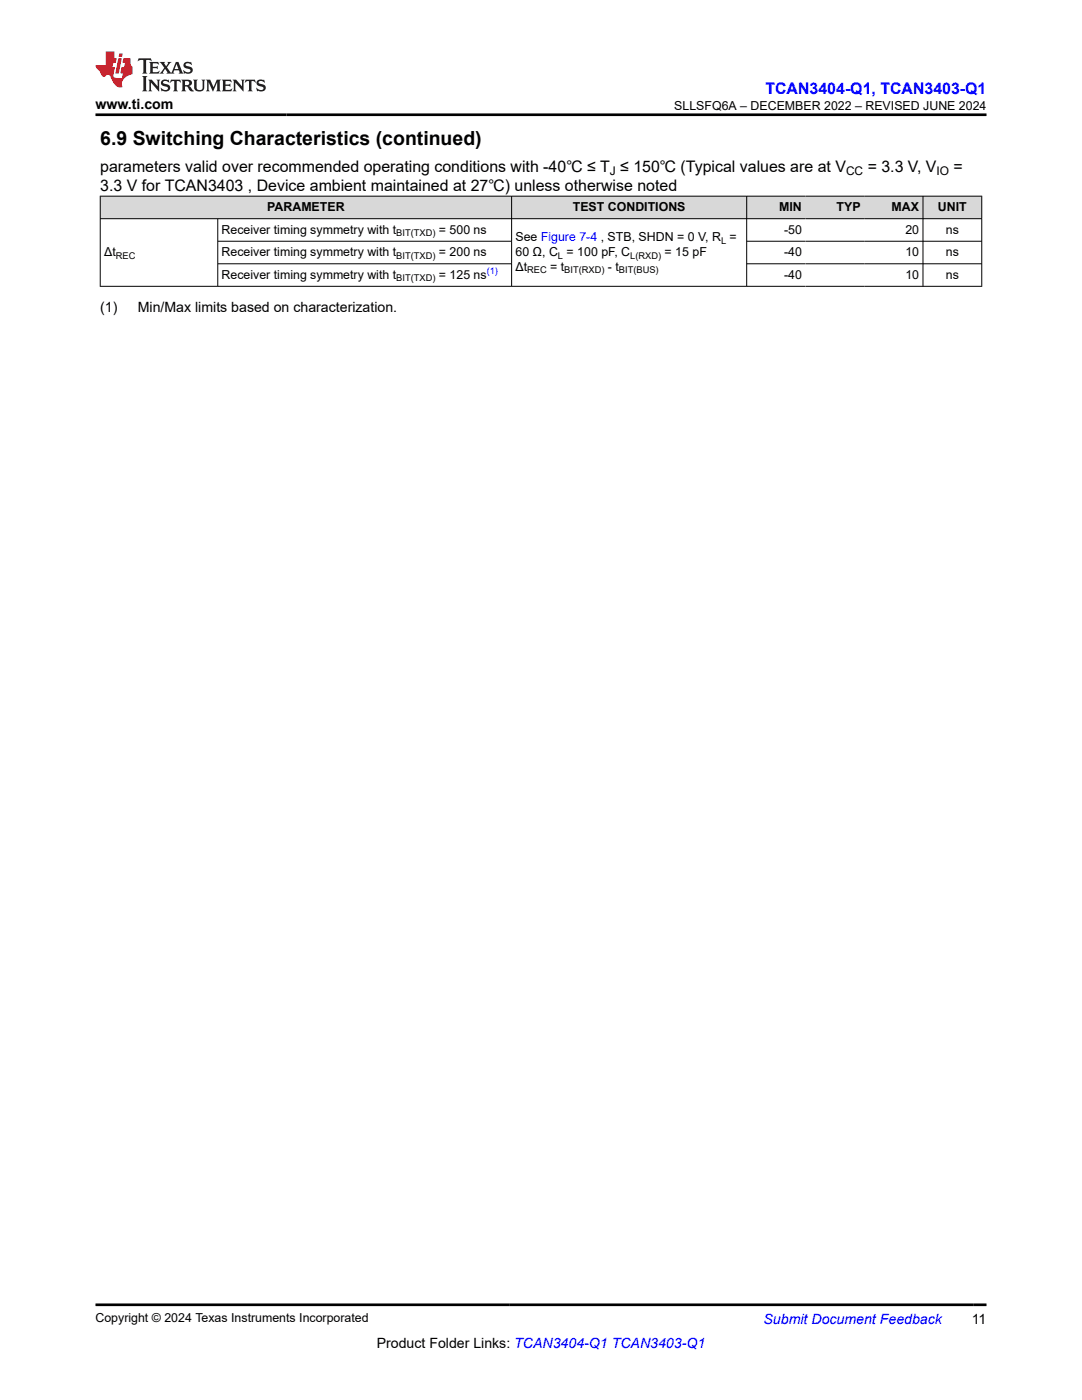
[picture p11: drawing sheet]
<svg xmlns="http://www.w3.org/2000/svg" width="216mm" height="279mm" viewBox="0 0 216 279" stroke-linecap="round" stroke-linejoin="round" font-family="sans-serif">
<defs><g id="words">
<text font-size="3.9" x="20" y="28.8">6.9 Switching Characteristics (continued)</text>
<text font-size="3.2" fill="#00f" x="152.7" y="18.7">TCAN3404-Q1, TCAN3403-Q1</text>
<g font-size="3.2">
<text x="20" y="34.3">parameters valid over recommended operating conditions with -40℃ ≤ T ≤ 150℃ (Typical values are at V</text>
<text x="173.1" y="34.3">= 3.3 V, V</text>
<text x="190.3" y="34.3">=</text>
<text x="20" y="38.1">3.3 V for TCAN3403 , Device ambient maintained at 27℃) unless otherwise noted</text>
</g>
<g font-size="2.8">
<text x="19" y="21.8">www.ti.com</text>
<text x="20" y="62.3">(1)</text>
<text x="27.5" y="62.3">Min/Max limits based on characterization.</text>
<text x="75.2" y="269">Product Folder Links: TCAN3404-Q1 TCAN3403-Q1</text>
<text x="193.9" y="264.2">11</text>
</g>
<text font-size="2.8" fill="#00f" x="152.4" y="264.2">Submit Document Feedback</text>
<g font-size="2.5">
<text x="134.5" y="21.9">SLLSFQ6A – DECEMBER 2022 – REVISED JUNE 2024</text>
<text x="44.2" y="46.6">Receiver timing symmetry with t</text>
<text x="53.3" y="42.1">PARAMETER</text>
<text x="87.6" y="46.6">= 500 ns</text>
<text x="114.3" y="42.1">TEST CONDITIONS</text>
<text x="155.5" y="42.1">MIN</text>
<text x="156.4" y="46.6">-50</text>
<text x="166.9" y="42.1">TYP</text>
<text x="177.9" y="42.1">MAX</text>
<text x="180.7" y="46.6">20</text>
<text x="187.2" y="42.1">UNIT</text>
<text x="188.7" y="46.6">ns</text>
<text x="20.8" y="51.1">Δt</text>
<text x="44.2" y="51.1">Receiver timing symmetry with t</text>
<text x="87.6" y="51.1">= 200 ns</text>
<text x="102.9" y="51.1">60 Ω, C = 100 pF, C</text>
<text x="102.9" y="48.1">See Figure 7-4 , STB, SHDN = 0 V, R =</text>
<text x="132.6" y="51.1">= 15 pF</text>
<text x="156.4" y="51.1">-40</text>
<text x="180.7" y="51.1">10</text>
<text x="188.7" y="51.1">ns</text>
<text x="44.2" y="55.6">Receiver timing symmetry with t</text>
<text x="87.6" y="55.6">= 125 ns</text>
<text x="102.9" y="54.1">Δt</text>
<text x="109.8" y="54.1">= t</text>
<text x="121.3" y="54.1">- t</text>
<text x="156.4" y="55.6">-40</text>
<text x="180.7" y="55.6">10</text>
<text x="188.7" y="55.6">ns</text>
<text x="19" y="263.9">Copyright © 2024 Texas Instruments Incorporated</text>
</g>
<g font-size="2.4">
<text x="121.7" y="34.9">J</text>
<text x="168.8" y="34.9">CC</text>
<text x="186.9" y="34.9">IO</text>
</g>
<g font-size="1.9">
<text x="79.1" y="47.1">BIT(TXD)</text>
<text x="23.1" y="51.6">REC</text>
<text x="79.1" y="51.6">BIT(TXD)</text>
<text x="111.3" y="51.6">L</text>
<text x="125.8" y="51.6">L(RXD)</text>
<text x="143.9" y="48.6">L</text>
<text x="79.1" y="56.1">BIT(TXD)</text>
<text x="105.2" y="54.6">REC</text>
<text x="112.6" y="54.6">BIT(RXD)</text>
<text x="123.5" y="54.6">BIT(BUS)</text>
</g>
<text font-size="1.9" fill="#00f" x="97.1" y="54.8">(1)</text>
</g></defs>
<g fill="#d8d8d8">
<path d="M20 39.1h175.9v4.5h-175.9z" fill-rule="evenodd"/>
<path d="M20.1 39.2h81.9v4.4h-81.9z" fill-rule="evenodd"/>
<path d="M102.1 39.2h46.8v4.4h-46.8z" fill-rule="evenodd"/>
<path d="M149.1 39.2h11.6v4.4h-11.6z" fill-rule="evenodd"/>
<path d="M160.7 39.2h11.7v4.4h-11.7z" fill-rule="evenodd"/>
<path d="M172.4 39.2h11.7v4.4h-11.7z" fill-rule="evenodd"/>
<path d="M184.2 39.2h11.6v4.4h-11.6z" fill-rule="evenodd"/>
</g>
<g fill="none" stroke="#000" stroke-width=".2">
<path d="M19.9 39.1h176.1M20 39.1v18.1M102.1 39.1v18.1M149 39.1v18.1M184.2 39.1v18.1M195.9 39.1v18.1M19.9 43.6h176.1M19.9 57.1h176.1M43.5 43.6v13.6M43.5 48.1h58.6M43.5 52.6h58.6M149 48.1h47"/>
<path d="M149 52.6h47"/>
</g>
<path d="M27.7 11.6l-.2 .6 .5-.2h.6v.1v2.2l-.2 .4h1l-.2-.4v-2.2v-.1h.5l.5 .2-.1-.6zM29.8 12.4l.2 .3v1.6l-.2 .4h1.9l.1-.6a1.08 1.08 0 0 1-1.3 .2v-.7h.6l.4 .2v-.7l-.4 .2h-.6v-.5l.2-.2a1 1 0 0 1 1 .3l-.1-.5zM31.8 12.4l1 1.1-1 1.2h.9l-.2-.2 .4-.8 .5 .8-.2 .2h1.6l-.2-.2 .1-.5h1l.1 .5-.1 .2h.9l-.2-.4-.8-1.9h-.5l-1 2.1-.8-1.1 .9-1h-.8l.2 .2-.5 .6-.3-.6 .1-.2zM35.2 12.8l.4 1h-.8zM36.8 12.5a.65 .65 0 0 0-.2 .7 .65 .65 0 0 0 .6 .5l.7 .1 .1 .3a.79 .79 0 0 1-.7 .4 .79 .79 0 0 1-.7-.5l.1 .7 .2-.1a.93 .93 0 0 0 1.1 0 .93 .93 0 0 0 .4-.9 1.46 1.46 0 0 0-1.2-.6l-.1-.3a1.09 1.09 0 0 1 1.2 .2l-.2-.6-.1 .1-.6-.2zM28.4 15.2l.2 .4v2.2l-.2 .4h1l-.2-.4v-2.2l.2-.4zM29.6 15.9l.2 .4v1.5l-.2 .4h.8l-.3-.4v-1.3l1.7 1.8v-2l.2-.4h-.8l.2 .2 .1 1.1-1.2-1.3zM32.3 16a.65 .65 0 0 0-.2 .8 .65 .65 0 0 0 .7 .4l.6 .2 .1 .2a.79 .79 0 0 1-.7 .4 .79 .79 0 0 1-.7-.5l.1 .7 .2-.1a.93 .93 0 0 0 1.1 .1 .93 .93 0 0 0 .4-1 1.46 1.46 0 0 0-1.2-.5l-.1-.4a1.09 1.09 0 0 1 1.2 .2l-.2-.6-.1 .1-.6-.1zM34.1 15.9l-.1 .6a.63 .63 0 0 1 .7-.3l.1 1.6-.3 .4h1l-.2-.4v-1.6a.66 .66 0 0 1 .8 .3l-.1-.6zM36.2 15.9l.2 .4v1.5l-.2 .4h.9l-.2-.2v-.7h.5l.1 .2a.79 .79 0 0 0 1.2 .6l-1-.9a.61 .61 0 0 0 .6-.6 .61 .61 0 0 0-.5-.7zM36.9 16.2h.2a.47 .47 0 0 1 .5 .1 .47 .47 0 0 1 .1 .5l-.2 .1-.6 .1zM38.5 15.9l.2 .2a2.27 2.27 0 0 0 .4 2 1.04 1.04 0 0 0 1.7-.7v-1.3l.2-.2h-.8l.2 .4v1.1a.6 .6 0 0 1-.6 .6 .6 .6 0 0 1-.6-.6v-1.1l.3-.4zM41.1 15.9l.2 .4v1.5l-.2 .4h.7l-.2-.4v-1.4l.9 1.9 .8-1.9v1.4l-.2 .4h1l-.3-.4v-1.5l.3-.4h-.8l-.7 1.5-.7-1.5zM44.3 15.9l.2 .4v1.5l-.2 .4h1.9l.1-.6a1.09 1.09 0 0 1-1.3 .2v-.7h.6l.4 .2v-.6l-.4 .2h-.6v-.6l.2-.1a1.01 1.01 0 0 1 1 .3l-.1-.6zM46.4 15.9l.3 .4v1.5l-.3 .4h.8l-.2-.4v-1.3l1.6 1.8v-2l.2-.4h-.7l.2 .2v1.1l-1.2-1.3zM49 15.9l-.1 .6a.63 .63 0 0 1 .8-.3v1.6l-.3 .4h1l-.2-.4v-1.6a.66 .66 0 0 1 .8 .3l-.1-.6zM51.4 16a.65 .65 0 0 0-.2 .8 .65 .65 0 0 0 .6 .4l.6 .2 .2 .2a.79 .79 0 0 1-.8 .4 .79 .79 0 0 1-.6-.5l.1 .7 .2-.1a.93 .93 0 0 0 1 .1 .93 .93 0 0 0 .5-1 1.46 1.46 0 0 0-1.3-.5l-.1-.4a1.09 1.09 0 0 1 1.3 .2l-.2-.6-.2 .1-.5-.1z" fill="#231f20"/>
<path d="M21.1 10.3v2.7h-2.1l.1 .4 .9 1a.95 .95 0 0 0 .9 .9 .59 .59 0 0 1 .6-.4 .59 .59 0 0 1 .5 .3l.4 .8a1.59 1.59 0 0 0 2.1 1.4 1.61 1.61 0 0 1 1-2.3l1-.3-.1-1.5a1.59 1.59 0 0 1-.4-1.7h-1.4l-.2 .9h.5l-.1 .9h-.5l-.2 .9v.3l.4 .1-.2 .9h-.6a.73 .73 0 0 1-1.1-.7l.3-1.5h-.5l.2-.9h.5l.2-.9h-.5v-1.3zM23.6 11.6l-.6 3.1h.7l.6-3.1zM23.8 10.7l-.1 .6h.7l.1-.6z" fill="#ed1c24"/>
<path d="M19 22.9h177.8M19 260.4h177.8" fill="none" stroke="#000" stroke-width=".53"/>
<use href="#words"/>
</svg>
